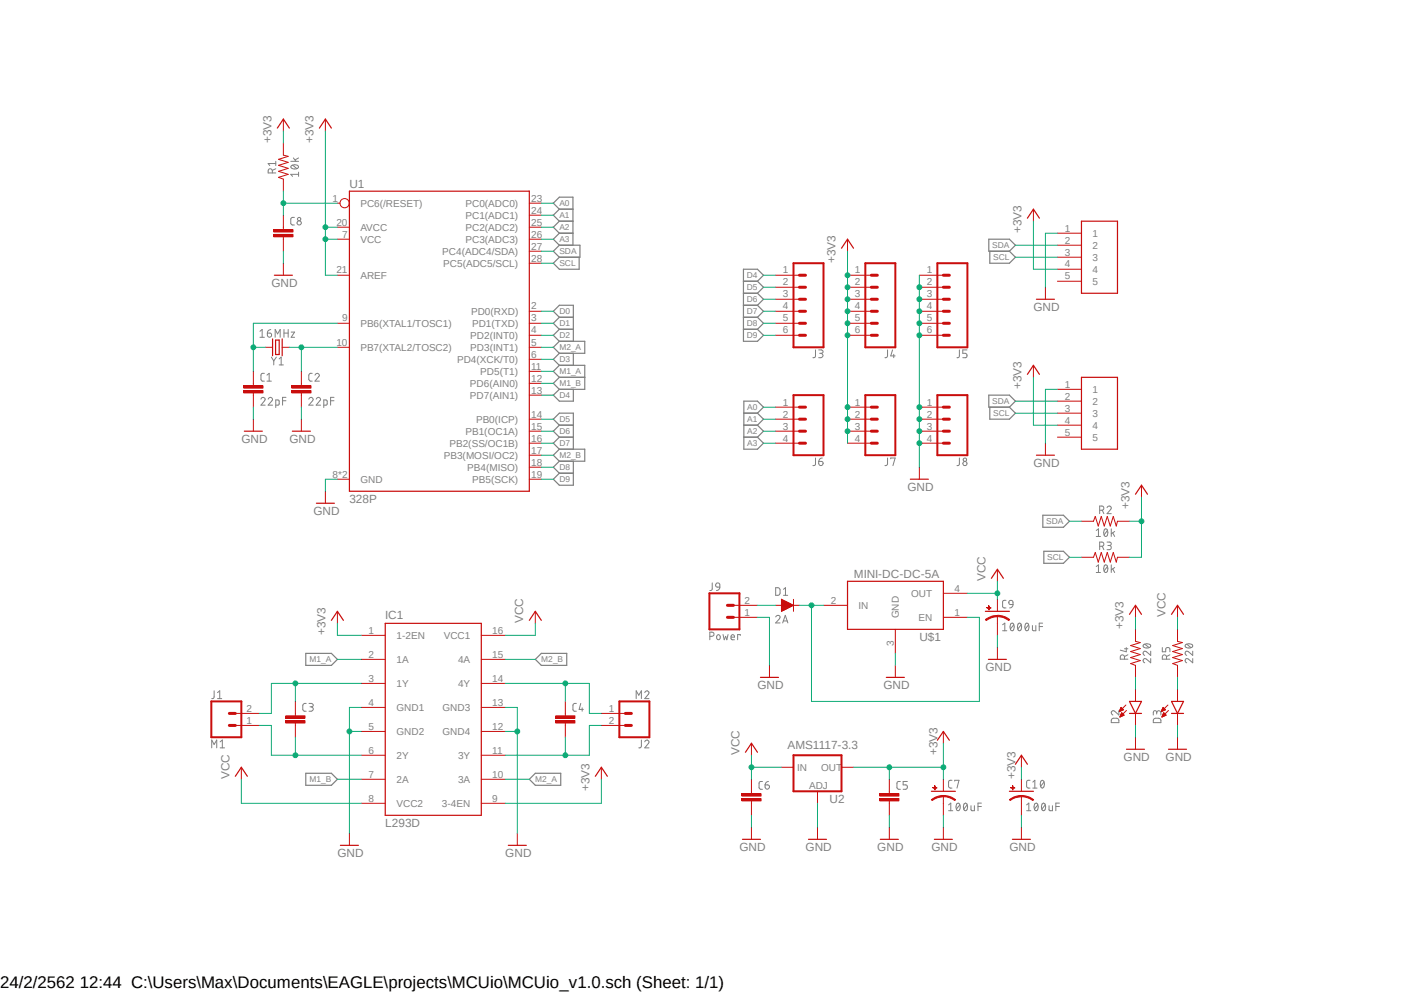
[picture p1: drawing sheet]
<svg xmlns="http://www.w3.org/2000/svg" width="297mm" height="210mm" viewBox="0 0 297 210" stroke-linecap="round" stroke-linejoin="round" font-family="sans-serif">
<defs><g id="words">
<text font-size="3.6" x="0" y="208.9">24/2/2562 12:44 C:\Users\Max\Documents\EAGLE\projects\MCUio\MCUio_v1.0.sch (Sheet: 1/1)</text>
<g font-size="2.5" fill="#808080">
<text x="57.4" y="30.3" transform="rotate(-90 57.4 30.3)">+3V3</text>
<text x="66.3" y="30.3" transform="rotate(-90 66.3 30.3)">+3V3</text>
<text x="73.9" y="39.7">U1</text>
<text x="216.1" y="49.3" transform="rotate(-90 216.1 49.3)">+3V3</text>
<text x="176.7" y="55.7" transform="rotate(-90 176.7 55.7)">+3V3</text>
<text x="57.4" y="60.7">GND</text>
<text x="218.6" y="65.8">GND</text>
<text x="216.1" y="82.3" transform="rotate(-90 216.1 82.3)">+3V3</text>
<text x="51.1" y="93.7">GND</text>
<text x="61.2" y="93.7">GND</text>
<text x="218.6" y="98.8">GND</text>
<text x="73.9" y="106.4">328P</text>
<text x="191.9" y="103.9">GND</text>
<text x="238.9" y="107.7" transform="rotate(-90 238.9 107.7)">+3V3</text>
<text x="66.3" y="109">GND</text>
<text x="180.6" y="122.2">MINI-DC-DC-5A</text>
<text x="208.5" y="122.9" transform="rotate(-90 208.5 122.9)">VCC</text>
<text x="81.5" y="130.8">IC1</text>
<text x="110.7" y="131.8" transform="rotate(-90 110.7 131.8)">VCC</text>
<text x="246.5" y="130.6" transform="rotate(-90 246.5 130.6)">VCC</text>
<text x="68.8" y="134.4" transform="rotate(-90 68.8 134.4)">+3V3</text>
<text x="194.5" y="135.6">U$1</text>
<text x="237.7" y="133.1" transform="rotate(-90 237.7 133.1)">+3V3</text>
<text x="208.5" y="142">GND</text>
<text x="160.2" y="145.8">GND</text>
<text x="186.9" y="145.8">GND</text>
<text x="156.4" y="159.7" transform="rotate(-90 156.4 159.7)">VCC</text>
<text x="166.6" y="158.5">AMS1117-3.3</text>
<text x="198.3" y="159.7" transform="rotate(-90 198.3 159.7)">+3V3</text>
<text x="237.7" y="161">GND</text>
<text x="246.5" y="161">GND</text>
<text x="48.5" y="164.8" transform="rotate(-90 48.5 164.8)">VCC</text>
<text x="124.7" y="167.3" transform="rotate(-90 124.7 167.3)">+3V3</text>
<text x="214.8" y="164.8" transform="rotate(-90 214.8 164.8)">+3V3</text>
<text x="175.5" y="169.9">U2</text>
<text x="81.5" y="175">L293D</text>
<text x="71.4" y="181.3">GND</text>
<text x="106.9" y="181.3">GND</text>
<text x="156.4" y="180">GND</text>
<text x="170.4" y="180">GND</text>
<text x="185.6" y="180">GND</text>
<text x="197" y="180">GND</text>
<text x="213.5" y="180">GND</text>
</g>
<g font-size="2.1" fill="#808080">
<text x="70.4" y="42.6">1</text>
<text x="71.2" y="47.7">20</text>
<text x="76.2" y="43.7">PC6(/RESET)</text>
<text x="98.5" y="46.3">PC1(ADC1)</text>
<text x="98.5" y="43.7">PC0(ADC0)</text>
<text x="112.4" y="47.7">25</text>
<text x="112.4" y="45.2">24</text>
<text x="112.4" y="42.6">23</text>
<text x="72.3" y="50.2">7</text>
<text x="76.2" y="51.3">VCC</text>
<text x="76.2" y="48.8">AVCC</text>
<text x="93.6" y="53.9">PC4(ADC4/SDA)</text>
<text x="98.5" y="51.3">PC3(ADC3)</text>
<text x="98.5" y="48.8">PC2(ADC2)</text>
<text x="112.4" y="52.8">27</text>
<text x="112.4" y="50.2">26</text>
<text x="225.3" y="49">1</text>
<text x="225.3" y="51.5">2</text>
<text x="231.1" y="50.1">1</text>
<text x="231.1" y="52.6">2</text>
<text x="71.2" y="57.8">21</text>
<text x="76.2" y="59">AREF</text>
<text x="93.8" y="56.4">PC5(ADC5/SCL)</text>
<text x="112.4" y="55.3">28</text>
<text x="165.6" y="57.8">1</text>
<text x="180.8" y="57.8">1</text>
<text x="196" y="57.8">1</text>
<text x="225.3" y="54.1">3</text>
<text x="225.3" y="56.6">4</text>
<text x="225.3" y="59.1">5</text>
<text x="231.1" y="55.2">3</text>
<text x="231.1" y="57.7">4</text>
<text x="112.4" y="65.4">2</text>
<text x="165.6" y="60.4">2</text>
<text x="165.6" y="62.9">3</text>
<text x="165.6" y="65.4">4</text>
<text x="180.8" y="60.4">2</text>
<text x="180.8" y="62.9">3</text>
<text x="180.8" y="65.4">4</text>
<text x="196" y="60.4">2</text>
<text x="196" y="62.9">3</text>
<text x="196" y="65.4">4</text>
<text x="231.1" y="60.2">5</text>
<text x="72.3" y="68">9</text>
<text x="76.2" y="69.1">PB6(XTAL1/TOSC1)</text>
<text x="99.5" y="71.7">PD2(INT0)</text>
<text x="99.7" y="66.6">PD0(RXD)</text>
<text x="99.9" y="69.1">PD1(TXD)</text>
<text x="112.4" y="70.5">4</text>
<text x="112.4" y="68">3</text>
<text x="165.6" y="68">5</text>
<text x="165.6" y="70.5">6</text>
<text x="180.8" y="68">5</text>
<text x="180.8" y="70.5">6</text>
<text x="196" y="68">5</text>
<text x="196" y="70.5">6</text>
<text x="71.2" y="73.1">10</text>
<text x="76.2" y="74.2">PB7(XTAL2/TOSC2)</text>
<text x="96.7" y="76.7">PD4(XCK/T0)</text>
<text x="99.5" y="74.2">PD3(INT1)</text>
<text x="112.4" y="75.6">6</text>
<text x="112.4" y="73.1">5</text>
<text x="99.4" y="81.8">PD6(AIN0)</text>
<text x="101.6" y="79.3">PD5(T1)</text>
<text x="112.4" y="83.2">13</text>
<text x="112.4" y="80.7">12</text>
<text x="112.4" y="78.1">11</text>
<text x="225.3" y="82">1</text>
<text x="231.1" y="83.1">1</text>
<text x="99.4" y="84.4">PD7(AIN1)</text>
<text x="100.7" y="89.4">PB0(ICP)</text>
<text x="112.4" y="88.3">14</text>
<text x="165.6" y="85.8">1</text>
<text x="165.6" y="88.3">2</text>
<text x="180.8" y="85.8">1</text>
<text x="180.8" y="88.3">2</text>
<text x="196" y="85.8">1</text>
<text x="196" y="88.3">2</text>
<text x="225.3" y="84.5">2</text>
<text x="225.3" y="87">3</text>
<text x="225.3" y="89.6">4</text>
<text x="231.1" y="85.6">2</text>
<text x="231.1" y="88.1">3</text>
<text x="95.1" y="94.5">PB2(SS/OC1B)</text>
<text x="98.5" y="91.9">PB1(OC1A)</text>
<text x="112.4" y="95.9">17</text>
<text x="112.4" y="93.4">16</text>
<text x="112.4" y="90.8">15</text>
<text x="165.6" y="90.8">3</text>
<text x="165.6" y="93.4">4</text>
<text x="180.8" y="90.8">3</text>
<text x="180.8" y="93.4">4</text>
<text x="196" y="90.8">3</text>
<text x="196" y="93.4">4</text>
<text x="225.3" y="92.1">5</text>
<text x="231.1" y="90.7">4</text>
<text x="231.1" y="93.2">5</text>
<text x="70.4" y="101">8*2</text>
<text x="93.9" y="97">PB3(MOSI/OC2)</text>
<text x="98.8" y="99.6">PB4(MISO)</text>
<text x="112.4" y="101">19</text>
<text x="112.4" y="98.5">18</text>
<text x="76.2" y="102.1">GND</text>
<text x="99.9" y="102.1">PB5(SCK)</text>
<text x="201.9" y="125.1">4</text>
<text x="157.5" y="130.2">1</text>
<text x="157.5" y="127.7">2</text>
<text x="175.7" y="127.7">2</text>
<text x="181.6" y="128.8">IN</text>
<text x="190.2" y="130.8" transform="rotate(-90 190.2 130.8)">GND</text>
<text x="192.7" y="126.2">OUT</text>
<text x="194.3" y="131.3">EN</text>
<text x="201.9" y="130.2">1</text>
<text x="78" y="134">1</text>
<text x="83.9" y="135.1">1-2EN</text>
<text x="93.9" y="135.1">VCC1</text>
<text x="104.1" y="134">16</text>
<text x="189.1" y="136.6" transform="rotate(-90 189.1 136.6)">3</text>
<text x="78" y="139.1">2</text>
<text x="83.9" y="140.2">1A</text>
<text x="96.9" y="140.2">4A</text>
<text x="104.1" y="139.1">15</text>
<text x="78" y="144.1">3</text>
<text x="78" y="149.2">4</text>
<text x="83.9" y="145.3">1Y</text>
<text x="96.9" y="145.3">4Y</text>
<text x="104.1" y="144.1">14</text>
<text x="104.1" y="149.2">13</text>
<text x="52.1" y="153">1</text>
<text x="52.1" y="150.5">2</text>
<text x="78" y="154.3">5</text>
<text x="83.9" y="150.4">GND1</text>
<text x="83.9" y="155.4">GND2</text>
<text x="93.6" y="150.4">GND3</text>
<text x="93.6" y="155.4">GND4</text>
<text x="104.1" y="154.3">12</text>
<text x="128.8" y="150.5">1</text>
<text x="128.8" y="153">2</text>
<text x="78" y="159.4">6</text>
<text x="83.9" y="160.5">2Y</text>
<text x="96.9" y="160.5">3Y</text>
<text x="104.1" y="159.4">11</text>
<text x="78" y="164.5">7</text>
<text x="83.9" y="165.6">2A</text>
<text x="96.9" y="165.6">3A</text>
<text x="104.1" y="164.5">10</text>
<text x="168.6" y="163">IN</text>
<text x="171.2" y="166.8">ADJ</text>
<text x="173.7" y="163">OUT</text>
<text x="78" y="169.5">8</text>
<text x="83.9" y="170.6">VCC2</text>
<text x="93.5" y="170.6">3-4EN</text>
<text x="104.1" y="169.5">9</text>
</g>
<g font-size="1.8" fill="#808080">
<text x="118.3" y="43.6">A0</text>
<text x="118.3" y="46.1">A1</text>
<text x="118.3" y="48.7">A2</text>
<text x="118.3" y="51.2">A3</text>
<text x="118.3" y="53.8">SDA</text>
<text x="209.9" y="52.5">SDA</text>
<text x="118.3" y="56.3">SCL</text>
<text x="158" y="58.8">D4</text>
<text x="210.1" y="55">SCL</text>
<text x="158" y="61.4">D5</text>
<text x="158" y="63.9">D6</text>
<text x="118.3" y="66.5">D0</text>
<text x="118.3" y="69">D1</text>
<text x="118.3" y="71.5">D2</text>
<text x="158" y="66.5">D7</text>
<text x="158" y="69">D8</text>
<text x="158" y="71.5">D9</text>
<text x="118.3" y="74.1">M2_A</text>
<text x="118.3" y="76.6">D3</text>
<text x="118.3" y="79.2">M1_A</text>
<text x="118.3" y="81.7">M1_B</text>
<text x="118.3" y="84.2">D4</text>
<text x="118.3" y="89.3">D5</text>
<text x="158.1" y="86.7">A0</text>
<text x="158.1" y="89.3">A1</text>
<text x="209.9" y="85.5">SDA</text>
<text x="210.1" y="88">SCL</text>
<text x="118.3" y="91.8">D6</text>
<text x="118.3" y="94.4">D7</text>
<text x="158.1" y="91.8">A2</text>
<text x="158.1" y="94.4">A3</text>
<text x="118.3" y="96.9">M2_B</text>
<text x="118.3" y="99.4">D8</text>
<text x="118.3" y="102">D9</text>
<text x="221.3" y="110.9">SDA</text>
<text x="221.5" y="118.5">SCL</text>
<text x="65.5" y="140.1">M1_A</text>
<text x="114.5" y="140.1">M2_B</text>
<text x="65.5" y="165.4">M1_B</text>
<text x="113.2" y="165.4">M2_A</text>
</g>
</g></defs>
<path d="M44 22.9l209 159.1M253 22.9l-209 159.1" fill="none" stroke="#fff" stroke-width=".21"/>
<g fill="none" stroke="#808080" stroke-width=".21">
<path d="M57.6 36.6v-.4a.47 .47 0 0 0-.7-.5l-.1 .2-.1 .7h1.6M58.3 34.1v.9M58.3 35.7l-.7 .3M58.3 34.6h-1.6l.4 .4M61.5 34.1h1.7M61.6 35.1l.8-.3a.65 .65 0 0 1 .8 .5 1.02 1.02 0 0 1-1.7 0zM61.9 34.9l.9 .7M62.1 33.4l.5 .7M63.2 36.9h-1.7l.4 .4M63.2 36.4v.9M63.2 33.4l-.8 .4M62.3 46h-.6l-.2 .3 .1 1.1 .7 .2"/>
<path d="M55 70.1l.5-.4v1.6M55 71.3h.9M55.9 79h-.5l-.2 .3v1.1l.2 .2h.5M56.5 79.3l.4-.3v1.6M56.6 70.4l.7 .1a.46 .46 0 0 1-.1 .8 .46 .46 0 0 1-.6-.4zM57.3 69.7a.72 .72 0 0 0-.7 .7M57.4 75.5l.5 .8M57.9 76.3v.9M58.2 71.3v-1.6l.5 .9 .6-.9v1.6M58.5 75.5l-.6 .8M59.1 75.9l.4-.4v1.7M59.1 77.2h.8"/>
<path d="M60.1 70.4h.9M60.1 69.7v1.6M61 69.7v1.6M61.6 70.2h.7l-.7 1.1h.7M66 79h-.5l-.2 .3 .1 1.1 .1 .2h.5M66.6 79.3a.44 .44 0 0 1 .6-.3 .44 .44 0 0 1 .2 .7l-.8 .9h1M172.5 74v1.3a.4 .4 0 0 1-.5 .3M173.2 74l.7 .1a.34 .34 0 0 1 0 .6h-.5M173.7 74.7a.47 .47 0 0 1 .4 .5 .47 .47 0 0 1-.4 .4h-.5M187.7 74v1.3a.43 .43 0 0 1-.5 .3M188.8 74l-.4 1.3h1M189.1 74.9v.7"/>
<path d="M202.9 74v1.3a.38 .38 0 0 1-.5 .3M204.6 74h-.9v.7h.5l.4 .4a.4 .4 0 0 1-.4 .5h-.5M55.2 84.4a.43 .43 0 0 1 .6-.3 .43 .43 0 0 1 .2 .7l-.8 .9h.9M56.5 80.6h.9M56.7 84.4a.45 .45 0 0 1 .6-.3 .45 .45 0 0 1 .2 .7l-.8 .9h1M58.3 85.7h.5l.3-.2-.1-.8-.7-.1v1.6M59.8 84.8h.7M60.5 84h-.7v1.7M65.3 84.4a.45 .45 0 0 1 .6-.3 .45 .45 0 0 1 .2 .7l-.8 .9h1M66.9 84.4a.44 .44 0 0 1 .6-.3 .44 .44 0 0 1 .1 .7l-.7 .9h.9M68.5 85.7h.5l.2-.2-.1-.8-.6-.1v1.6M69.9 84.8h.8"/>
<path d="M70.7 84h-.8v1.7M172.5 96.9v1.2a.4 .4 0 0 1-.5 .4M173.2 97.6h.5a.46 .46 0 0 1 .4 .5 .46 .46 0 0 1-.5 .4 .46 .46 0 0 1-.4-.5zM173.9 96.9a.72 .72 0 0 0-.7 .7M187.7 96.9v1.2l-.2 .3-.3 .1M188.4 97v-.1h1l-.5 1.6M202.9 96.9v1.4l-.5 .2M231.9 112.2l.5-.4v1.7M231.9 119.8l.5-.3v1.6M231.9 113.5h.9M232.6 107.9h.7a.46 .46 0 0 0 .2-.5 .46 .46 0 0 0-.4-.4h-.5v1.6M232.6 115.5h.7a.46 .46 0 0 0 .2-.5 .46 .46 0 0 0-.4-.4h-.5v1.6"/>
<path d="M233.2 107.9l.3 .7M233.2 115.5l.3 .7M233.7 111.9l.2-.1a.93 .93 0 0 1 0 1.7 1.06 1.06 0 0 1-.2-1.6zM233.7 119.5h.2a.93 .93 0 0 1 0 1.6 1.06 1.06 0 0 1-.2-1.6zM234.2 107.4a.44 .44 0 0 1 .6-.4 .44 .44 0 0 1 .1 .7l-.7 .9h.9M234.2 114.6l.7 .1a.37 .37 0 0 1 .2 .4 .37 .37 0 0 1-.4 .3h-.3M234.3 112.2l-.7 .9M234.3 119.8l-.7 .9M234.6 115.4a.45 .45 0 0 1 .5 .4 .45 .45 0 0 1-.5 .4h-.4M235.1 111.8v1.7M235.1 119.5v1.6M235.4 112.7l.4 .8"/>
<path d="M235.8 112.4l-.7 .5M150.2 134.6l.6-.1a.43 .43 0 0 0 .2-.5 .43 .43 0 0 0-.4-.3h-.4v1.6M150.7 123.3l-.1 1.4-.4 .2M151.6 123.3h.5l.1 .2 .1 .7-.9-.2v-.3zM151.7 134.4l.1-.1a.38 .38 0 0 1 .6 .3l-.1 .5a.34 .34 0 0 1-.6 0zM152.3 124.2a.72 .72 0 0 1-.7 .7M153 134.2l.2 1.1 .3-.7 .3 .7 .2-1.1M154.6 134.7h.8a.37 .37 0 0 0-.3-.5 .37 .37 0 0 0-.5 .4l.1 .6 .7 .1M156.6 134.4v-.2h-.6v1.1M164.1 130.5a.46 .46 0 0 1 .6-.4 .46 .46 0 0 1 .2 .8l-.8 .8h.9M164.1 124.3h.7l.1 .2 .1 .9-.2 .5h-.7zM165.6 131.7l.5-1.6 .6 1.6"/>
<path d="M165.7 131.3h.8M165.7 125.9h.9M165.7 124.6l.5-.3v1.6M212.1 132.1l.5-.3v1.6M212.1 133.4h.9M212.8 127h-.5l-.2 .3v1.1l.7 .2M213.4 127.2a.46 .46 0 0 1 .5-.2 .46 .46 0 0 1 .4 .4v.4h-.7zM213.9 131.8h.2a.98 .98 0 0 1 0 1.6 1.02 1.02 0 0 1-.2-1.6zM214.3 127.8a.72 .72 0 0 1-.7 .8M214.5 132.1l-.8 .9M215.5 131.8h.1a.93 .93 0 0 1 0 1.6 1.06 1.06 0 0 1-.1-1.6zM216 132.1l-.7 .9"/>
<path d="M217 131.8h.2a.93 .93 0 0 1 0 1.6 1.06 1.06 0 0 1-.2-1.6zM217.6 132.1l-.7 .9M218.4 132.3v1l.3 .1h.4v-1.1M219.8 132.5h.8M220.6 131.8h-.8v1.6M231.9 121.1h.9M235.4 120.3l.4 .8M235.8 120l-.7 .5M237.9 139.4v-.5a.45 .45 0 0 0-.4-.4 .45 .45 0 0 0-.5 .2v.7h1.6M237.9 137.2h.7M238.3 136.9v.9l-1.3-.3M238.6 138.5l-.7 .4"/>
<path d="M241.9 136.4l.7-.3a.58 .58 0 0 1 .8 .7l-.8 .2a.58 .58 0 0 1-.7-.6zM242.1 136.2l1 .7M243.4 139.3v.9l-.9-.8a.44 .44 0 0 0-.7 .1 .44 .44 0 0 0 .3 .7M243.4 137.7v.9l-.9-.8a.44 .44 0 0 0-.7 .2 .44 .44 0 0 0 .3 .6M245.9 136.9v.9h.7v-.5a.46 .46 0 0 1 .4-.4 .46 .46 0 0 1 .5 .4v.5M246.8 139.4v-.5a.45 .45 0 0 0-.4-.4 .45 .45 0 0 0-.5 .2v.7h1.6M247.5 138.5l-.7 .4M250.7 136.4l.8-.3a.58 .58 0 0 1 .8 .7l-.8 .2a.58 .58 0 0 1-.8-.6zM251 136.2l.9 .7M252.3 139.3v.9l-.9-.8a.44 .44 0 0 0-.7 .1 .44 .44 0 0 0 .3 .7M252.3 137.7v.9l-.9-.8a.44 .44 0 0 0-.7 .2 .44 .44 0 0 0 .3 .6M44.8 158.2v-1.7l.5 .9 .5-.9v1.7"/>
<path d="M45.3 146.1v1.3a.38 .38 0 0 1-.5 .3M46 147.7h.9M46 146.5l.5-.4v1.6M46.6 156.9l.4-.4v1.7M46.6 158.2h.9M64.8 148.8a.58 .58 0 0 0-.7 .3v1.1l.7 .2M65.4 148.8h.5a.36 .36 0 0 1 .4 .3 .36 .36 0 0 1-.4 .4h-.3M65.8 149.5a.47 .47 0 0 1 .5 .4 .47 .47 0 0 1-.5 .5h-.4M121.9 148.8h-.5l-.2 .3v1.1l.7 .2M122.9 148.8l-.4 1.2h.9M123.1 149.7v.7M134.6 147.7v-1.6l.5 .9 .6-.9v1.6"/>
<path d="M135.7 156.5v1.3a.4 .4 0 0 1-.6 .4M136.4 146.5l.3-.4a.41 .41 0 0 1 .5 .2 .41 .41 0 0 1 0 .5l-.8 .9h.9M136.4 156.9a.43 .43 0 0 1 .6-.3 .43 .43 0 0 1 .2 .6l-.8 1h.9M235.1 152.1l.4-.2 1 .1 .1 .1 .1 .7h-1.6zM236.7 150.3v.9l-.9-.8a.46 .46 0 0 0-.7 .2 .46 .46 0 0 0 .3 .6M244 152.1l.4-.2 1 .1 .1 .1 .1 .7h-1.6zM244.7 150.7a.45 .45 0 0 1 .3-.4 .45 .45 0 0 1 .5 .2l.1 .7M244.7 151l-.2-.7h-.4l-.1 .9M161.3 165.3h-.6l-.1 .4v1l.3 .2h.4M161.8 166h.6a.46 .46 0 0 1 .3 .5 .46 .46 0 0 1-.4 .4 .46 .46 0 0 1-.5-.4zM162.6 165.3a.72 .72 0 0 0-.8 .7M190.5 165.3h-.6l-.2 .4 .1 1 .7 .2"/>
<path d="M191.9 165.3h-.8v.7h.5a.49 .49 0 0 1 .3 .5 .49 .49 0 0 1-.3 .4h-.5M200.7 170.2l.4-.4v1.6M200.7 171.4h.8M201.4 165l-.6 .1-.1 .3v1.1l.7 .2M202 165.2v-.2h.9l-.5 1.7M202.5 169.9l.2-.1a.98 .98 0 0 1 0 1.6 .98 .98 0 0 1-.2-1.5zM203 170.2l-.7 .9M204 169.9l.3-.1a.98 .98 0 0 1 0 1.6 .98 .98 0 0 1-.3-1.5zM204.6 170.2l-.7 .9M205.4 170.4l.1 1h.6v-1M206.9 170.6h.7M207.6 169.8h-.7v1.6"/>
<path d="M217.2 171.4h.9M217.2 170.2l.4-.4v1.6M217.9 165l-.6 .1-.1 .3v1.1l.3 .2h.4M218.5 166.7h.9M218.5 165.4l.4-.4v1.7M219 169.9l.2-.1a.98 .98 0 0 1 0 1.6 .98 .98 0 0 1-.2-1.5zM219.5 170.2l-.7 .9M220.3 165.1l.2-.1a.96 .96 0 0 1 0 1.7 1.09 1.09 0 0 1-.2-1.6zM220.6 169.9l.1-.1a.93 .93 0 0 1 0 1.6 1.02 1.02 0 0 1-.1-1.5zM220.9 165.4l-.8 .9M221.1 170.2l-.7 .9M221.9 170.4v.9l.1 .1h.6v-1"/>
<path d="M223.4 170.6h.7M224.1 169.8h-.7v1.6"/>
<circle cx="63.3" cy="46.3" r=".35"/>
<circle cx="63.3" cy="47.1" r=".46"/>
<circle cx="204.1" cy="98" r=".45"/>
<circle cx="204.1" cy="97.2" r=".35"/>
</g>
<g fill="none" stroke="#808080" stroke-width=".25">
<path d="M118.3 54.4l-1.2 1.3 1.2 1.2h4.2v-2.5M118.3 44.2l-1.2-1.2 1.2-1.3h2.9v10.2M118.3 44.2h2.9M118.3 44.2l-1.2 1.3 1.2 1.3M118.3 46.8h2.9M118.3 46.8l-1.2 1.2 1.2 1.3M118.3 49.3h2.9M118.3 49.3l-1.2 1.3 1.2 1.3M118.3 51.9h4.4v2.5h-4.4M118.3 51.9l-1.2 1.2 1.2 1.3M157.3 59.5h2.9M160.2 59.5l1.3-1.3-1.3-1.3h-2.9v15.3h2.9l1.3-1.3-1.3-1.3"/>
<path d="M160.2 59.5l1.3 1.2-1.3 1.3M209.2 50.6h4.3l1.3 1.3-1.3 1.2h-4.3zM209.4 53.1v2.6h4.1l1.3-1.3-1.3-1.3M118.3 77.3l-1.2 1.2 1.2 1.3M118.3 77.3h5.4v5h-5.4M118.3 79.8h5.4M118.3 72.2h5.4v2.5h-5.4M118.3 72.2l-1.2 1.2 1.2 1.3M118.3 79.8l-1.2 1.3 1.2 1.2M118.3 67.1l-1.2-1.3 1.2-1.2h3v7.6M118.3 67.1h3M118.3 67.1l-1.2 1.3 1.2 1.2"/>
<path d="M118.3 69.6h3M118.3 69.6l-1.2 1.3 1.2 1.3M118.3 74.7l-1.2 1.3 1.2 1.3M121.3 74.7v2.6M157.3 64.6h2.9M157.3 67.1h2.9M157.3 69.6h2.9M157.3 62h2.9M160.2 62l1.3 1.3-1.3 1.3M160.2 64.6l1.3 1.2-1.3 1.3M160.2 67.1l1.3 1.3-1.3 1.2M118.3 95h5.4v2.5h-5.4"/>
<path d="M118.3 95l-1.2 1.3 1.2 1.2M118.3 82.3l-1.2 1.3 1.2 1.2h3v-2.5M118.3 89.9l-1.2-1.3 1.2-1.2h3v7.6M118.3 89.9h3M118.3 89.9l-1.2 1.3 1.2 1.3M118.3 92.5h3M118.3 92.5l-1.2 1.2 1.2 1.3M118.3 97.5l-1.2 1.3 1.2 1.3M121.3 97.5v5.1h-3l-1.2-1.3 1.2-1.2M157.4 87.4h2.8M157.4 89.9h2.8M157.4 92.5h2.8"/>
<path d="M160.2 89.9l1.3 1.3-1.3 1.3M160.2 87.4l1.3-1.3-1.3-1.3h-2.8v10.2h2.8l1.3-1.3-1.3-1.2M160.2 87.4l1.3 1.2-1.3 1.3M209.2 83.6h4.3l1.3 1.2-1.3 1.3h-4.3zM209.4 86.1v2.5h4.1l1.3-1.2-1.3-1.3M118.3 100.1h3M220.6 109h4.4l1.2 1.2-1.2 1.3h-4.4zM220.8 116.6h4.2l1.2 1.3-1.2 1.2h-4.2zM64.7 138.2h5.4l1.3 1.2-1.3 1.3h-5.4zM113.2 139.4l1.3-1.2h5.4v2.5h-5.4zM64.7 163.5h5.4l1.3 1.3-1.3 1.3h-5.4zM112 164.8l1.2-1.3h5.4v2.6h-5.4z"/>
</g>
<path d="M73.9 40.4h38.1v63.5h-38.1zM57.7 71.7v3.5M58.3 71.9h.8v3.1h-.8zM59.7 71.7v3.5" fill="none" stroke="#c90d0c" stroke-width=".25"/>
<g fill="none" stroke="#c90d0c" stroke-width=".21">
<path d="M71.4 50.6h2.5M71.4 58.2h2.5M71.4 48h2.5M71.4 43h.5M112 50.6h2.5M112 48h2.5M112 55.7h2.5M112 53.1h2.5M112 45.5h2.5M112 43h2.5M56.1 73.4h1.6M59.7 73.4h1.5"/>
<path d="M71.4 73.4h2.5M71.4 68.4h2.5M112 73.4h2.5M112 68.4h2.5M112 78.5h2.5M112 76h2.5M112 70.9h2.5M112 65.8h2.5M53.6 81.1v.5M53.6 83.1v.5M112 98.8h2.5M112 96.3h2.5"/>
<path d="M112 93.7h2.5M112 91.2h2.5M112 88.6h2.5M112 83.6h2.5M112 81.1h2.5M71.4 101.3h2.5M112 101.3h2.5"/>
<circle cx="72.9" cy="43" r=".98"/>
</g>
<path d="M51.6 82.6h4v.5h-4z" fill-rule="evenodd" fill="#c90d0c"/>
<path d="M51.6 82.6h4v.5h-4z" fill="none" stroke="#c90d0c" stroke-width=".21"/>
<path d="M51.6 81.6h4v.5h-4z" fill-rule="evenodd" fill="#c90d0c"/>
<path d="M53.6 78.5v2.6M51.6 81.6h4v.5h-4zM53.6 83.6v2.5M63.8 81.1v.5M63.8 83.1v.5" fill="none" stroke="#c90d0c" stroke-width=".21"/>
<path d="M61.7 82.6h4.1v.5h-4.1z" fill-rule="evenodd" fill="#c90d0c"/>
<path d="M61.7 82.6h4.1v.5h-4.1z" fill="none" stroke="#c90d0c" stroke-width=".21"/>
<path d="M61.7 81.6h4.1v.5h-4.1z" fill-rule="evenodd" fill="#c90d0c"/>
<g fill="none" stroke="#c90d0c" stroke-width=".21">
<path d="M59.9 30.3v2.5l1.1 .3-2.1 .6 2.1 .6-2.1 .7 2.1 .6-2.1 .6 2.1 .7-2.1 .6 1 .4v2.5M59.9 25.2v2.5M68.8 25.2v2.5M63.8 78.5v2.6M53.6 88.6v2.6M61.7 81.6h4.1v.5h-4.1zM63.8 83.6v2.5M63.8 88.6v2.6M68.8 103.9v2.5M71.4 129.3v2.5M76.5 134.4h5M76.5 139.4h5"/>
<path d="M101.8 134.4h5.1M101.8 139.4h5.1M49.8 153.4h5.1M49.8 150.9h5.1M62.5 150.9v.5M62.5 152.9v.5M76.5 144.5h5M76.5 149.6h5M76.5 154.7h5M76.5 159.7h5M101.8 144.5h5.1M101.8 149.6h5.1"/>
<path d="M101.8 154.7h5.1M101.8 159.7h5.1M127.2 153.4h5.1M127.2 150.9h5.1M73.9 176.2v2.6M76.5 164.8h5M76.5 169.9h5M101.8 164.8h5.1M101.8 169.9h5.1M109.4 176.2v2.6M127.2 162.3v2.5M165.3 162.3h2.6"/>
<path d="M172.9 167.3v2.6M178 162.3h2.6"/>
</g>
<path d="M58.7 27.1l1.2-1.9 1.3 1.9M67.6 27.1l1.2-1.9 1.3 1.9M51.7 91.2h3.8M61.8 91.2h3.9M66.9 106.4h3.8M70.1 131.2l1.3-1.9 1.2 1.9M81.5 131.8h20.3v40.6h-20.3zM72 178.8h3.8M107.5 178.8h3.8M125.9 164.2l1.3-1.9 1.3 1.9" fill="none" stroke="#c90d0c" stroke-width=".25"/>
<path d="M44.7 148.3h6.4v7.6h-6.4zM131 148.3h6.4v7.6h-6.4zM167.9 159.7h10.1v7.6h-10.1z" fill="none" stroke="#c90d0c" stroke-width=".42"/>
<path d="M48.5 150.9h1.3M48.5 153.4h1.3M132.3 150.9h1.3M132.3 153.4h1.3" fill="none" stroke="#c90d0c" stroke-width=".63"/>
<path d="M60.5 151.4h4v.5h-4z" fill-rule="evenodd" fill="#c90d0c"/>
<path d="M60.5 151.4h4v.5h-4z" fill="none" stroke="#c90d0c" stroke-width=".21"/>
<path d="M60.5 152.4h4v.5h-4z" fill-rule="evenodd" fill="#c90d0c"/>
<path d="M60.5 152.4h4v.5h-4zM62.5 148.3v2.6M62.5 153.4v2.5M119.6 150.9v.5M119.6 152.9v.5" fill="none" stroke="#c90d0c" stroke-width=".21"/>
<path d="M117.6 151.4h4v.5h-4z" fill-rule="evenodd" fill="#c90d0c"/>
<path d="M117.6 151.4h4v.5h-4z" fill="none" stroke="#c90d0c" stroke-width=".21"/>
<path d="M117.6 152.4h4v.5h-4z" fill-rule="evenodd" fill="#c90d0c"/>
<path d="M113.2 129.3v2.5M117.6 152.4h4v.5h-4zM119.6 148.3v2.6M119.6 153.4v2.5M159 157.2v2.5M199.6 154.7v2.5M51.1 162.3v2.5M172.9 175v2.5M188.1 167.3v.6M188.1 169.4v.5" fill="none" stroke="#c90d0c" stroke-width=".21"/>
<path d="M112 131.2l1.2-1.9 1.3 1.9M157.7 159.1l1.3-1.9 1.2 1.9M198.3 156.5l1.3-1.8 1.2 1.8M49.8 164.2l1.3-1.9 1.2 1.9M171 177.5h3.8" fill="none" stroke="#c90d0c" stroke-width=".25"/>
<path d="M186.1 167.9h4.1v.5h-4.1z" fill-rule="evenodd" fill="#c90d0c"/>
<path d="M186.1 167.9h4.1v.5h-4.1z" fill="none" stroke="#c90d0c" stroke-width=".21"/>
<path d="M186.1 168.9h4.1v.5h-4.1z" fill-rule="evenodd" fill="#c90d0c"/>
<path d="M159 167.3v.6M159 169.4v.5M186.1 168.9h4.1v.5h-4.1zM188.1 164.8v2.5M188.1 169.9v2.5" fill="none" stroke="#c90d0c" stroke-width=".21"/>
<path d="M156.9 167.9h4.1v.5h-4.1z" fill-rule="evenodd" fill="#c90d0c"/>
<path d="M156.9 167.9h4.1v.5h-4.1z" fill="none" stroke="#c90d0c" stroke-width=".21"/>
<path d="M156.9 168.9h4.1v.5h-4.1z" fill-rule="evenodd" fill="#c90d0c"/>
<path d="M156.9 168.9h4.1v.5h-4.1zM159 164.8v2.5M159 169.9v2.5M159 175v2.5M188.1 175v2.5M199.6 168.4v1.5" fill="none" stroke="#c90d0c" stroke-width=".21"/>
<path d="M157.1 177.5h3.8M186.2 177.5h3.8M197 167.3h5.1" fill="none" stroke="#c90d0c" stroke-width=".25"/>
<path d="M199.6 168.2a4 4 0 0 1 2.5 .9l-.1 .2a4.1 4.1 0 0 0-2.4-.8z" fill-rule="evenodd" fill="#c90d0c"/>
<path d="M199.6 168.2a4 4 0 0 1 2.5 .9l-.1 .2a4.1 4.1 0 0 0-2.4-.8z" fill="none" stroke="#c90d0c" stroke-width=".21"/>
<path d="M197 169.1a3.9 3.9 0 0 1 2.6-.9v.3a4.1 4.1 0 0 0-2.4 .8z" fill-rule="evenodd" fill="#c90d0c"/>
<path d="M197 169.1a3.9 3.9 0 0 1 2.6-.9v.3a4.1 4.1 0 0 0-2.4 .8z" fill="none" stroke="#c90d0c" stroke-width=".21"/>
<path d="M197.4 166.6l.8 .1z" fill-rule="evenodd" fill="#c90d0c"/>
<path d="M197.4 166.6l.8 .1z" fill="none" stroke="#c90d0c" stroke-width=".21"/>
<path d="M197.7 166.2l.1 .8z" fill-rule="evenodd" fill="#c90d0c"/>
<g fill="none" stroke="#c90d0c" stroke-width=".21">
<path d="M59.9 48v.6M59.9 50.1v.5M179.3 50.6v2.5M164 86.1h5.1M164 88.6h5.1M164 91.2h5.1M164 93.7h5.1M179.3 86.1h5M179.3 88.6h5M179.3 91.2h5M179.3 93.7h5M194.5 86.1h5.1"/>
<path d="M194.5 88.6h5.1M194.5 91.2h5.1M194.5 93.7h5.1M194.5 98.8v2.5M197.7 166.2l.1 .8zM199.6 164.8v2.5M199.6 169.9v2.5M199.6 175v2.5"/>
</g>
<path d="M178 52.5l1.3-1.9 1.3 1.9M192.6 101.3h3.8M197.7 177.5h3.8" fill="none" stroke="#c90d0c" stroke-width=".25"/>
<path d="M167.9 83.6h6.3v12.7h-6.3zM183 83.6h6.4v12.7h-6.4zM198.3 83.6h6.3v12.7h-6.3z" fill="none" stroke="#c90d0c" stroke-width=".42"/>
<path d="M169.1 91.2h1.3M169.1 88.6h1.3M169.1 86.1h1.3M169.1 93.7h1.3M184.3 91.2h1.3M184.3 88.6h1.3M184.3 86.1h1.3M184.3 93.7h1.3M199.6 91.2h1.2M199.6 88.6h1.2M199.6 86.1h1.2M199.6 93.7h1.2" fill="none" stroke="#c90d0c" stroke-width=".63"/>
<path d="M57.9 48.6h4.1v.5h-4.1z" fill-rule="evenodd" fill="#c90d0c"/>
<path d="M57.9 48.6h4.1v.5h-4.1z" fill="none" stroke="#c90d0c" stroke-width=".21"/>
<path d="M57.9 49.6h4.1v.5h-4.1z" fill-rule="evenodd" fill="#c90d0c"/>
<path d="M57.9 49.6h4.1v.5h-4.1zM59.9 45.5v2.5M59.9 50.6v2.5M59.9 55.7v2.5M211 130.3v1.5" fill="none" stroke="#c90d0c" stroke-width=".21"/>
<path d="M58 58.2h3.8M208.4 129.3h5.1" fill="none" stroke="#c90d0c" stroke-width=".25"/>
<path d="M211 130.1a4 4 0 0 1 2.6 .9l-.2 .2a3.8 3.8 0 0 0-2.4-.8z" fill-rule="evenodd" fill="#c90d0c"/>
<path d="M211 130.1a4 4 0 0 1 2.6 .9l-.2 .2a3.8 3.8 0 0 0-2.4-.8z" fill="none" stroke="#c90d0c" stroke-width=".21"/>
<path d="M208.4 131l.3-.2a3.5 3.5 0 0 1 2.3-.6v.2a3.9 3.9 0 0 0-2.4 .8z" fill-rule="evenodd" fill="#c90d0c"/>
<path d="M208.4 131l.3-.2a3.5 3.5 0 0 1 2.3-.6v.2a3.9 3.9 0 0 0-2.4 .8z" fill="none" stroke="#c90d0c" stroke-width=".21"/>
<path d="M208.8 128.5l.8 .1z" fill-rule="evenodd" fill="#c90d0c"/>
<path d="M208.8 128.5l.8 .1z" fill="none" stroke="#c90d0c" stroke-width=".21"/>
<path d="M209.2 128.1l.1 .9z" fill-rule="evenodd" fill="#c90d0c"/>
<g fill="none" stroke="#c90d0c" stroke-width=".21">
<path d="M164 58.2h5.1M179.3 58.2h5M194.5 58.2h5.1M218.6 44.2v2.6M223.7 49.3h5.1M223.7 51.9h5.1M223.7 54.4h5.1M223.7 56.9h5.1M223.7 59.5h5.1M164 60.7h5.1M164 63.3h5.1M164 65.8h5.1"/>
<path d="M164 68.4h5.1M164 70.9h5.1M179.3 60.7h5M179.3 63.3h5M179.3 65.8h5M179.3 68.4h5M179.3 70.9h5M194.5 60.7h5.1M194.5 63.3h5.1M194.5 65.8h5.1M194.5 68.4h5.1M194.5 70.9h5.1"/>
<path d="M218.6 77.3v2.5M221.1 60.7v2.6M221.1 93.7v2.6M223.7 82.3h5.1M223.7 84.8h5.1M223.7 87.4h5.1M223.7 89.9h5.1M223.7 92.5h5.1M228.8 110.2h2.5l.4-1 .6 2.1 .7-2.1 .6 2.1 .6-2.1 .7 2.1 .6-2.1 .6 2.1 .3-1.1h2.5M228.8 117.9h2.5l.4-1.1 .6 2.1 .7-2.1 .6 2.1 .6-2.1 .7 2.1 .6-2.1 .6 2.1 .3-1h2.5M241.5 102.6v2.6M155.2 130.6h5"/>
<path d="M155.2 128h5M164 128h5.1M165.3 126.7l2.6 1.3-2.6 1.3zM165.3 129.2h.1M165.3 129.2h.2M165.3 129.1h.4M165.3 129h.6M165.3 128.9h.8M165.3 128.8h.9M165.3 128.7h1.1M165.3 128.7h1.3M165.3 128.5h1.5"/>
<path d="M165.3 128.4h1.7M165.3 128.4h1.8M165.3 128.3h2M165.3 128.2h2.2M165.3 128.1h2.4M165.3 127.9h2.3M165.3 127.8h2.2M165.3 127.8h2M165.3 127.6h1.8M165.3 127.6h1.7M165.3 127.5h1.5M165.3 127.4h1.3"/>
<path d="M165.3 127.3h1.1M165.3 127.2h.9M165.3 127.1h.8M165.3 127h.6M165.3 127h.4M165.3 126.9h.2M165.3 126.7h.1M167.9 126.7v2.6M174.2 128h5.1M189.4 133.1v5.1M199.6 130.6h5M199.6 125.5h5"/>
<path d="M209.2 128.1l.1 .9zM211 120.4v2.5M211 126.7v2.6M211 131.8v2.6M211 136.9v2.5M240.2 128v2.6M240.2 133.1v2.5l1 .3-2 .6 2 .7-2 .6 2 .6-2 .7 2 .6-2 .6 1 .4v2.6M249.1 128v2.6M249.1 133.1v2.5l1 .3-2 .6 2 .7-2 .6 2 .6-2 .7 2 .6-2 .6 1 .4v2.6M162.8 140.7v2.6M189.4 140.7v2.6M236.8 150.4h.2"/>
<path d="M236.9 150.3h.3M236.9 150.2h.5M236.9 150.1h.7M236.9 150h.7M236.9 151.6h.2M237 149.9h.5M237 151.5h.3M237 149.9h.4M237 151.4h.5M237 151.3h.7M237.1 149.8h.2M237.1 151.2h.6"/>
<path d="M237.1 149.7h.1M237.1 151.1h.6M237.2 149.6l.5 .5-.9 .4zM237.2 151h.4M237.2 150.9h.3M237.2 150.8h.2M237.3 150.7l.5 .6-.9 .3zM238.2 149.1l-1.4 1.4M238.3 150.2l-1.4 1.4M240.2 145.8v2.5M240.2 150.9v2.5M240.2 155.9v2.6"/>
<path d="M245.7 150.4h.2M245.7 150.3h.3M245.8 150.2h.5M245.8 150.1h.7M245.8 150h.7M245.8 151.6h.2M245.9 149.9h.5M245.9 151.5h.3M245.9 151.4h.5M245.9 149.9h.4M245.9 151.3h.7M246 149.8h.2"/>
<path d="M246 151.2h.6M246 149.7h.1M246 151.1h.5M246 151h.5M246 149.6l.5 .5-.8 .4zM246.1 150.9h.2M246.1 150.8h.2M246.2 150.7l.5 .6-.9 .3zM247.1 149.1l-1.4 1.4M247.2 150.2l-1.4 1.4M249.1 145.8v2.5M249.1 150.9v2.5"/>
<path d="M249.1 155.9v2.6M216.1 168.4v1.5"/>
</g>
<path d="M167.9 55.7h6.3v17.7h-6.3zM183 55.7h6.4v17.7h-6.4zM198.3 55.7h6.3v17.7h-6.3zM150.1 125.5h6.3v7.6h-6.3z" fill="none" stroke="#c90d0c" stroke-width=".42"/>
<g fill="none" stroke="#c90d0c" stroke-width=".63">
<path d="M169.1 58.2h1.3M184.3 58.2h1.3M199.6 58.2h1.2M169.1 63.3h1.3M169.1 60.7h1.3M169.1 68.4h1.3M169.1 65.8h1.3M169.1 70.9h1.3M184.3 63.3h1.3M184.3 60.7h1.3M184.3 68.4h1.3M184.3 65.8h1.3"/>
<path d="M184.3 70.9h1.3M199.6 63.3h1.2M199.6 60.7h1.2M199.6 68.4h1.2M199.6 65.8h1.2M199.6 70.9h1.2M153.9 128h1.3M153.9 130.6h1.3"/>
</g>
<g fill="none" stroke="#c90d0c" stroke-width=".25">
<path d="M217.3 46.1l1.3-1.9 1.3 1.9M228.8 46.8h7.6v15.2h-7.6zM217.3 79.2l1.3-1.9 1.3 1.9M219.2 63.3h3.9M228.8 79.8h7.6v15.2h-7.6zM219.2 96.3h3.9M240.2 104.5l1.3-1.9 1.2 1.9M179.3 122.9h20.3v10.2h-20.3zM209.1 139.4h3.8M209.7 122.3l1.3-1.9 1.3 1.9M238.9 129.9l1.3-1.9 1.3 1.9M247.8 129.9l1.3-1.9 1.3 1.9"/>
<path d="M160.9 143.3h3.8M187.5 143.3h3.8M238.3 158.5h3.8M238.9 148.3h2.6l-1.3 2.6zM238.9 150.9h2.6M247.2 158.5h3.8M247.8 150.9h2.6M247.8 148.3h2.6l-1.3 2.6zM213.5 167.3h5.1"/>
</g>
<path d="M216.1 168.2a4.2 4.2 0 0 1 2.6 .9l-.2 .2a4.1 4.1 0 0 0-2.4-.8z" fill-rule="evenodd" fill="#c90d0c"/>
<path d="M216.1 168.2a4.2 4.2 0 0 1 2.6 .9l-.2 .2a4.1 4.1 0 0 0-2.4-.8z" fill="none" stroke="#c90d0c" stroke-width=".21"/>
<path d="M213.5 169.1a3.9 3.9 0 0 1 2.6-.9v.3a3.9 3.9 0 0 0-2.4 .8z" fill-rule="evenodd" fill="#c90d0c"/>
<path d="M213.5 169.1a3.9 3.9 0 0 1 2.6-.9v.3a3.9 3.9 0 0 0-2.4 .8z" fill="none" stroke="#c90d0c" stroke-width=".21"/>
<path d="M213.8 166.6l.9 .1z" fill-rule="evenodd" fill="#c90d0c"/>
<path d="M213.8 166.6l.9 .1z" fill="none" stroke="#c90d0c" stroke-width=".21"/>
<path d="M214.2 166.2l.1 .8z" fill-rule="evenodd" fill="#c90d0c"/>
<path d="M216.1 159.7v2.6M214.2 166.2l.1 .8zM216.1 164.8v2.5M216.1 169.9v2.5M216.1 175v2.5" fill="none" stroke="#c90d0c" stroke-width=".21"/>
<path d="M214.2 177.5h3.8M214.8 161.6l1.3-1.9 1.2 1.9" fill="none" stroke="#c90d0c" stroke-width=".25"/>
<path d="M53.6 73.4h2.5M71.4 68.4h-17.8v10.1" fill="none" stroke="#0dab76" stroke-width=".21"/>
<circle cx="53.6" cy="73.4" r=".51" fill="#0dab76"/>
<g fill="none" stroke="#0dab76" stroke-width=".21">
<path d="M61.2 73.4h10.2M63.8 73.4v5.1"/>
<circle cx="53.6" cy="73.4" r=".51"/>
</g>
<circle cx="63.7" cy="73.4" r=".51" fill="#0dab76"/>
<g fill="none" stroke="#0dab76" stroke-width=".21">
<path d="M53.6 86.1v2.5M63.8 86.1v2.5M71.4 101.3h-2.6v2.6M73.9 154.7h2.6M76.5 149.6h-2.6v26.6"/>
<circle cx="63.7" cy="73.4" r=".51"/>
</g>
<circle cx="73.9" cy="154.7" r=".51" fill="#0dab76"/>
<g fill="none" stroke="#0dab76" stroke-width=".21">
<path d="M106.9 149.6h2.5v26.6M106.9 154.7h2.5"/>
<circle cx="73.9" cy="154.7" r=".51"/>
</g>
<circle cx="109.4" cy="154.7" r=".51" fill="#0dab76"/>
<g fill="none" stroke="#0dab76" stroke-width=".21">
<path d="M194.5 86.1v5.1M159 172.4v2.6M172.9 169.9v5.1M188.1 172.4v2.6M199.6 172.4v2.6"/>
<circle cx="109.4" cy="154.7" r=".51"/>
</g>
<circle cx="194.5" cy="88.6" r=".51" fill="#0dab76"/>
<g fill="none" stroke="#0dab76" stroke-width=".21">
<path d="M194.5 91.2v2.5"/>
<circle cx="194.5" cy="88.6" r=".51"/>
</g>
<circle cx="194.5" cy="91.2" r=".51" fill="#0dab76"/>
<circle cx="194.5" cy="91.2" r=".51" fill="none" stroke="#0dab76" stroke-width=".21"/>
<circle cx="194.5" cy="86.1" r=".51" fill="#0dab76"/>
<g fill="none" stroke="#0dab76" stroke-width=".21">
<path d="M194.5 58.2v27.9M194.5 93.7v5.1"/>
<circle cx="194.5" cy="86.1" r=".51"/>
</g>
<circle cx="194.5" cy="93.7" r=".51" fill="#0dab76"/>
<circle cx="194.5" cy="93.7" r=".51" fill="none" stroke="#0dab76" stroke-width=".21"/>
<circle cx="194.5" cy="60.7" r=".51" fill="#0dab76"/>
<circle cx="194.5" cy="60.7" r=".51" fill="none" stroke="#0dab76" stroke-width=".21"/>
<circle cx="194.5" cy="63.3" r=".51" fill="#0dab76"/>
<circle cx="194.5" cy="63.3" r=".51" fill="none" stroke="#0dab76" stroke-width=".21"/>
<circle cx="194.5" cy="65.8" r=".51" fill="#0dab76"/>
<circle cx="194.5" cy="65.8" r=".51" fill="none" stroke="#0dab76" stroke-width=".21"/>
<circle cx="194.5" cy="68.4" r=".51" fill="#0dab76"/>
<circle cx="194.5" cy="68.4" r=".51" fill="none" stroke="#0dab76" stroke-width=".21"/>
<circle cx="194.5" cy="70.9" r=".51" fill="#0dab76"/>
<g fill="none" stroke="#0dab76" stroke-width=".21">
<path d="M59.9 40.4v5.1M59.9 53.1v2.6M59.9 43h11.5M223.7 49.3h-2.6v11.4M223.7 82.3h-2.6v11.4M160.2 130.6h2.6v10.1M189.4 138.2v2.5M211 134.4v2.5M240.2 153.4v2.5M249.1 153.4v2.5M216.1 172.4v2.6"/>
<circle cx="194.5" cy="70.9" r=".51"/>
</g>
<circle cx="59.9" cy="43" r=".51" fill="#0dab76"/>
<g fill="none" stroke="#0dab76" stroke-width=".21">
<path d="M68.8 27.7v22.9h2.6M68.8 48h2.6"/>
<circle cx="59.9" cy="43" r=".51"/>
</g>
<circle cx="68.8" cy="48" r=".51" fill="#0dab76"/>
<g fill="none" stroke="#0dab76" stroke-width=".21">
<path d="M68.8 50.6v7.6h2.6"/>
<circle cx="68.8" cy="48" r=".51"/>
</g>
<circle cx="68.8" cy="50.6" r=".51" fill="#0dab76"/>
<g fill="none" stroke="#0dab76" stroke-width=".21">
<path d="M59.9 27.7v2.6M71.4 131.8v2.6h5.1M127.2 164.8v5.1h-20.3M180.6 162.3h7.5v2.5"/>
<circle cx="68.8" cy="50.6" r=".51"/>
</g>
<circle cx="188.1" cy="162.3" r=".51" fill="#0dab76"/>
<g fill="none" stroke="#0dab76" stroke-width=".21">
<path d="M199.6 157.2v7.6M188.1 162.3h11.5"/>
<circle cx="188.1" cy="162.3" r=".51"/>
</g>
<circle cx="199.6" cy="162.3" r=".51" fill="#0dab76"/>
<g fill="none" stroke="#0dab76" stroke-width=".21">
<path d="M179.3 86.1v5.1"/>
<circle cx="199.6" cy="162.3" r=".51"/>
</g>
<circle cx="179.3" cy="88.6" r=".51" fill="#0dab76"/>
<g fill="none" stroke="#0dab76" stroke-width=".21">
<path d="M179.3 91.2v2.5"/>
<circle cx="179.3" cy="88.6" r=".51"/>
</g>
<circle cx="179.3" cy="91.2" r=".51" fill="#0dab76"/>
<circle cx="179.3" cy="91.2" r=".51" fill="none" stroke="#0dab76" stroke-width=".21"/>
<circle cx="179.3" cy="86.1" r=".51" fill="#0dab76"/>
<g fill="none" stroke="#0dab76" stroke-width=".21">
<path d="M179.3 53.1v7.6"/>
<circle cx="179.3" cy="86.1" r=".51"/>
</g>
<circle cx="179.3" cy="58.2" r=".51" fill="#0dab76"/>
<g fill="none" stroke="#0dab76" stroke-width=".21">
<path d="M179.3 60.7v2.6"/>
<circle cx="179.3" cy="58.2" r=".51"/>
</g>
<circle cx="179.3" cy="60.7" r=".51" fill="#0dab76"/>
<g fill="none" stroke="#0dab76" stroke-width=".21">
<path d="M179.3 63.3v2.5"/>
<circle cx="179.3" cy="60.7" r=".51"/>
</g>
<circle cx="179.3" cy="63.3" r=".51" fill="#0dab76"/>
<g fill="none" stroke="#0dab76" stroke-width=".21">
<path d="M179.3 65.8v2.6"/>
<circle cx="179.3" cy="63.3" r=".51"/>
</g>
<circle cx="179.3" cy="65.8" r=".51" fill="#0dab76"/>
<g fill="none" stroke="#0dab76" stroke-width=".21">
<path d="M179.3 68.4v2.5"/>
<circle cx="179.3" cy="65.8" r=".51"/>
</g>
<circle cx="179.3" cy="68.4" r=".51" fill="#0dab76"/>
<g fill="none" stroke="#0dab76" stroke-width=".21">
<path d="M179.3 70.9v15.2"/>
<circle cx="179.3" cy="68.4" r=".51"/>
</g>
<circle cx="179.3" cy="70.9" r=".51" fill="#0dab76"/>
<g fill="none" stroke="#0dab76" stroke-width=".21">
<path d="M218.6 46.8v10.1h5.1M218.6 79.8v10.1h5.1M238.9 110.2h2.6M241.5 105.2v12.7h-2.6"/>
<circle cx="179.3" cy="70.9" r=".51"/>
</g>
<circle cx="241.5" cy="110.2" r=".51" fill="#0dab76"/>
<g fill="none" stroke="#0dab76" stroke-width=".21">
<path d="M114.5 78.5h2.6M114.5 73.4h2.6M114.5 96.3h2.6M114.5 81.1h2.6M71.4 139.4h5.1M106.9 139.4h6.3M240.2 130.6v2.5M62.5 144.5v3.8M76.5 144.5h-19.1v6.4h-2.5M71.4 164.8h5.1M106.9 164.8h5.1M216.1 162.3v2.5"/>
<circle cx="241.5" cy="110.2" r=".51"/>
</g>
<circle cx="62.5" cy="144.5" r=".51" fill="#0dab76"/>
<g fill="none" stroke="#0dab76" stroke-width=".21">
<path d="M54.9 153.4h2.5v6.3h19.1M62.5 155.9v3.8"/>
<circle cx="62.5" cy="144.5" r=".51"/>
</g>
<circle cx="62.5" cy="159.7" r=".51" fill="#0dab76"/>
<g fill="none" stroke="#0dab76" stroke-width=".21">
<path d="M106.9 144.5h17.8v6.4h2.5M119.6 144.5v3.8"/>
<circle cx="62.5" cy="159.7" r=".51"/>
</g>
<circle cx="119.6" cy="144.5" r=".51" fill="#0dab76"/>
<g fill="none" stroke="#0dab76" stroke-width=".21">
<path d="M119.6 155.9v3.8M127.2 153.4h-2.5v6.3h-17.8"/>
<circle cx="119.6" cy="144.5" r=".51"/>
</g>
<circle cx="119.6" cy="159.7" r=".51" fill="#0dab76"/>
<g fill="none" stroke="#0dab76" stroke-width=".21">
<path d="M113.2 131.8v2.6h-6.3M159 159.7v5.1M51.1 164.8v5.1h25.4M159 162.3h6.3"/>
<circle cx="119.6" cy="159.7" r=".51"/>
</g>
<circle cx="159" cy="162.3" r=".51" fill="#0dab76"/>
<g fill="none" stroke="#0dab76" stroke-width=".21">
<path d="M204.6 125.5h6.4M211 122.9v3.8"/>
<circle cx="159" cy="162.3" r=".51"/>
</g>
<circle cx="211" cy="125.5" r=".51" fill="#0dab76"/>
<g fill="none" stroke="#0dab76" stroke-width=".21">
<path d="M114.5 43h2.6M114.5 45.5h2.6M114.5 48h2.6M114.5 50.6h2.6M114.5 53.1h2.6M114.5 55.7h2.6M161.5 58.2h2.5M214.8 51.9h8.9M214.8 54.4h8.9M114.5 65.8h2.6M114.5 68.4h2.6M114.5 70.9h2.6"/>
<path d="M114.5 76h2.6M161.5 65.8h2.5M161.5 68.4h2.5M161.5 70.9h2.5M161.5 60.7h2.5M161.5 63.3h2.5M114.5 83.6h2.6M114.5 88.6h2.6M114.5 91.2h2.6M114.5 93.7h2.6M114.5 98.8h2.6M161.5 88.6h2.5"/>
<path d="M161.5 91.2h2.5M161.5 93.7h2.5M161.5 86.1h2.5M214.8 84.8h8.9M214.8 87.4h8.9M114.5 101.3h2.6M226.2 110.2h2.6M226.2 117.9h2.6M160.2 128h3.8M169.1 128h5.1M171.7 128v20.3h35.5M249.1 130.6v2.5"/>
<circle cx="211" cy="125.5" r=".51"/>
</g>
<circle cx="171.7" cy="128" r=".51" fill="#0dab76"/>
<g fill="none" stroke="#0dab76" stroke-width=".21">
<path d="M204.6 130.6h2.6v17.7M240.2 143.3v2.5M249.1 143.3v2.5"/>
<circle cx="171.7" cy="128" r=".51"/>
</g>
<use href="#words"/>
</svg>
